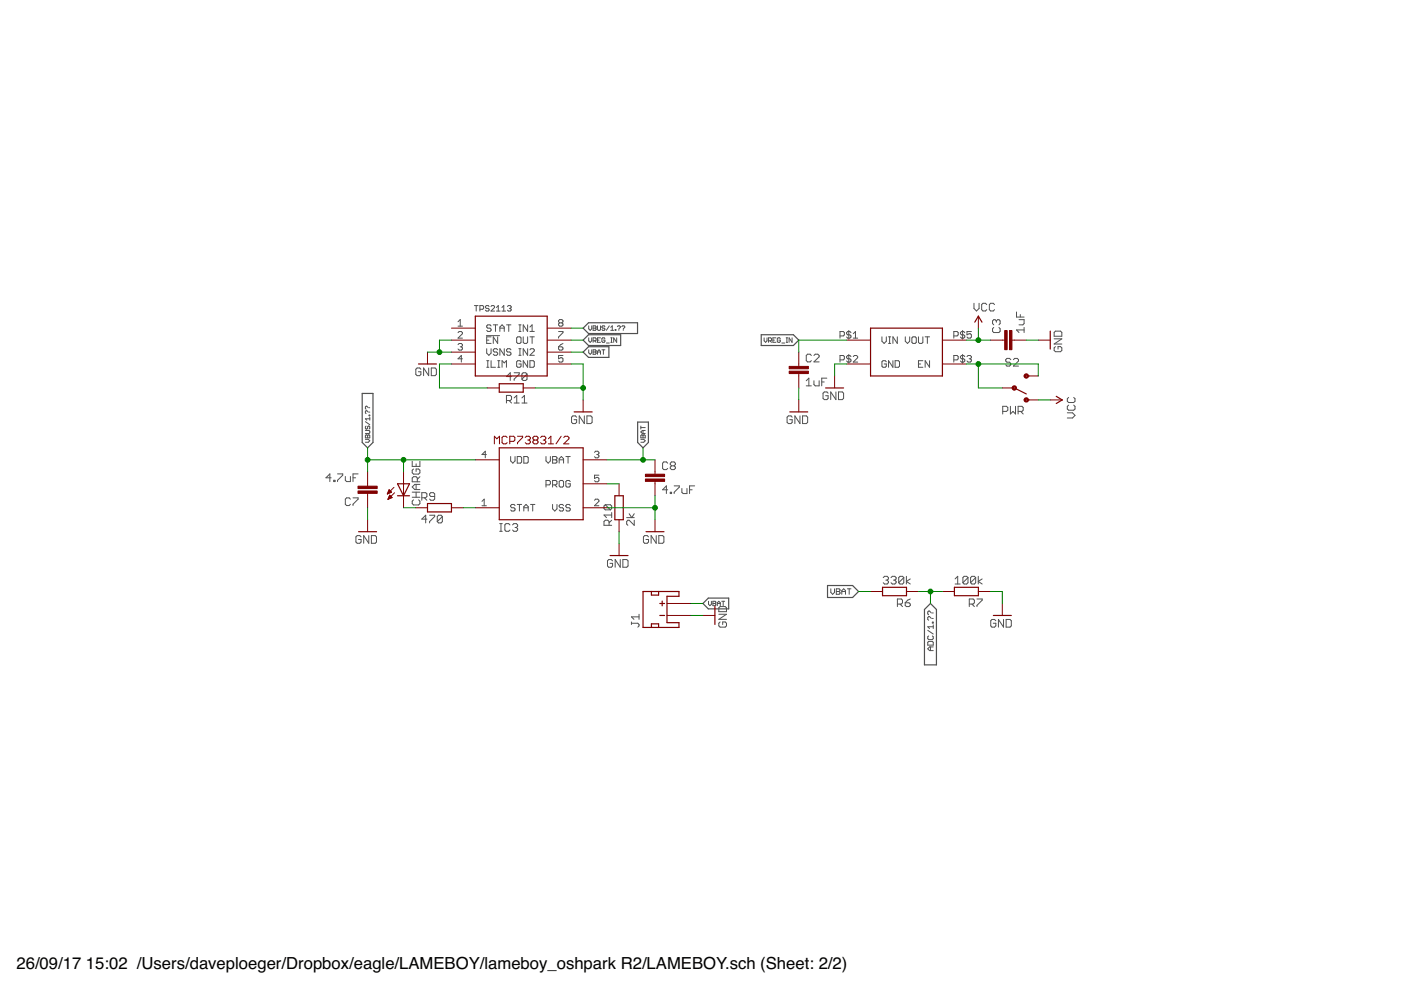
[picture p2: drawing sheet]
<svg xmlns="http://www.w3.org/2000/svg" width="297mm" height="210mm" viewBox="0 0 297 210" stroke-linecap="round" stroke-linejoin="round" font-family="sans-serif">
<defs><g id="words">
<g font-size="3.5">
<text x="3.5" y="205.4">26/09/17</text>
<text x="18.2" y="205.4">15:02 /Users/daveploeger/Dropbox/eagle/LAMEBOY/lameboy_oshpark R2/LAMEBOY.sch (Sheet: 2/2)</text>
</g>
</g></defs>
<g fill="none" stroke="#505050" stroke-width=".21">
<path d="M89.2 78.3l-.2-.3h-.6l-.2 .3v1.1l.2 .3h.6l.2-.3v-.6h-.5M90.9 78v1.7l-1.1-1.7v1.7M91.4 78h.8l.3 .3v1.1l-.3 .3h-.8zM97.1 70.5l.2-.2h.5l.2 .2v.3l-.9 .9h.9M97.1 68.2l.5-.4v1.4M97.1 69.2h.9M97.1 73.1l.2-.3h.5l.2 .3-.2 .4M97.6 73.5h.2M97.8 73.5l.2 .3-.2 .4h-.5l-.2-.2M98 76.1h-.9l.7-.7v1.4M100.6 64.8h.8M101 64.8v1.2"/>
<path d="M101.7 65.6h.6l.2-.2v-.4l-.2-.2h-.6v1.2M103.1 71.2h2.8M103.2 73.9v1l.5 .4 .4-.4v-1M103.2 72.1h.5M103.2 77.9h.5M103.2 76.5h.5M103.4 76.5v1.4M103.7 65l-.2-.2h-.4l-.2 .2 .2 .4h.4l.2 .2-.2 .4h-.4l-.2-.2M104.1 65l.2-.2h.4l.2 .2v.2l-.8 .8h.8M104.1 69.1l-.2-.2h-.5l-.2 .2 .2 .5h.5l.2 .2-.2 .5h-.5l-.2-.3M104.1 71.4h-.9v1.4h.9M104.1 76.5v1.4h1"/>
<path d="M104.6 68.9h.9M105.1 68.9v1.4M105.3 66h.7M105.3 65.2l.3-.4v1.2M105.5 71.4v1.4l-.9-1.4v1.4M105.5 74.2l-.2-.3h-.5l-.2 .5 .2 .2h.5l.2 .5-.2 .2h-.5l-.2-.2M105.5 77.9h.5M105.5 76.5h.5M105.7 76.5v1.4M106 69.6h.9M106 70.3v-1l.4-.4 .5 .4v1M106.4 66h.8"/>
<path d="M106.4 65.2l.4-.4v1.2M106.4 77.9v-1.4l.5 .4 .5-.4v1.4M106.9 73.9v1.4l-.9-1.4v1.4M107.4 68.9h.9M107.6 65l.2-.2h.4l.2 .2-.2 .4M107.9 68.9v1.4M108 65.4h.2M108.2 65.4l.2 .2-.2 .4h-.4l-.2-.2M108.3 74.2l-.2-.3h-.5l-.2 .3 .2 .4h.5l.2 .3-.2 .4h-.5l-.2-.2M108.5 79.8h-1.1l.8-.8v1.7M109 79h1.1v.3l-1.1 1.1v.3M109.5 71.6l.3-.2h.4l.3 .2v1l-.3 .2h-.4l-.3-.2z"/>
<path d="M110 68.9h.5M110 70.3h.5M110 73.9h.5M110 75.3h.5M110.2 68.9v1.4M110.2 73.9v1.4M110.5 76.7l-.3-.2h-.4l-.3 .2v.9l.3 .3h.4l.3-.3v-.4h-.5M110.9 71.4v1.2l.3 .2h.4l.3-.2v-1.2M111.7 79.3l-.2-.3h-.6l-.2 .3v1.1M111.7 79.3v1.1l-.2 .3h-.6l-.2-.3M111.7 79.3l-1 1.1M111.9 68.9v1.4l-1-1.4v1.4"/>
<path d="M111.9 73.9v1.4l-1-1.4v1.4M111.9 76.5v1.4l-1-1.4v1.4M112.4 70.3h.9M112.4 71.4h.9M112.4 74.2l.2-.3h.5l.2 .3v.2l-.9 .9h.9M112.4 76.5h.7l.2 .2v.9l-.2 .3h-.7zM112.4 69.3l.4-.4v1.4M112.8 71.4v1.4M118.4 70.3h1v.2l-1 1v.2M118.4 73.5h.7l.3 .5-.3 .2h-.4l-.3-.2zM118.7 68.5l-.3 .2 .3 .5h.4l.3-.3-.3-.4M118.7 68.5l-.3-.3 .3-.4h.4l.3 .2-.3 .5"/>
<path d="M118.7 68.5h.4M119.4 75.4h-1v.7l.5-.3 .5 .3v.4l-.3 .3h-.4l-.3-.3M119.4 72.8l-1 .7M124.8 69.1v.6l.3 .3 .4-.3v-.6M124.8 71.6v.7l.3 .3 .4-.3v-.7M124.8 74.2v.6l.3 .3 .4-.3v-.6M125.8 69.1h.4l.2 .2-.2 .3 .2 .3-.2 .1h-.4zM125.8 69.6h.4M125.8 74.6h.4M125.8 74.2h.4l.2 .1-.2 .3 .2 .4-.2 .1h-.4zM125.8 72.3h.4l.2-.2v-.3l-.2-.2h-.4v1M126.1 72.3l.3 .3"/>
<path d="M126.7 72.1h.3M126.7 74.6h.6M126.7 69.1v.8l.2 .1h.3l.1-.1v-.8M126.7 75.1v-.6l.3-.3 .3 .3v.6M127.3 71.6h-.6v1h.6M127.6 74.2h.6M127.9 74.2v.9M128.2 69.3l-.1-.2-.5 .2 .2 .3 .4 .1-.1 .3-.5-.1M128.2 71.8l-.1-.2-.5 .2v.6l.5 .2 .1-.5h-.3M128.6 72.7h.6M129.2 69.1l-.6 .9M129.5 70h.6"/>
<path d="M129.5 69.4l.3-.3v.9M129.5 71.6h.3M129.5 72.6h.3M129.6 71.6v1M130.4 69.9h.2v.1h-.2zM130.7 71.6v1l-.6-1v1M130.9 69.3l.2-.2 .4 .2-.3 .4M131.2 69.9v.1M131.8 69.3l.2-.2h.3l.2 .2-.4 .4M132.1 69.9v.1M162 71.6v.7l.3 .3 .3-.3v-.7M162.9 72.3h.5l.2-.2v-.3l-.2-.2h-.5v1"/>
<path d="M163.3 72.3l.3 .3M163.9 72.1h.3M164.5 71.6h-.6v1h.6M165.4 71.8l-.1-.2-.5 .2v.6l.5 .2 .1-.5h-.3M165.8 72.7h.6M166.7 71.6h.3M166.7 72.6h.3M166.8 71.6v1M167.9 71.6v1l-.6-1v1M172 75.4l-.2-.3h-.6l-.3 .3v1.1l.3 .2h.6l.2-.2M172.6 75.4l.2-.3h.6l.3 .3v.2l-1.1 1.1h1.1M178.1 71.2h.7l.2-.2v-.5l-.2-.2h-.7v1.4"/>
<path d="M178.1 76.3h.7l.2-.2v-.5l-.2-.2h-.7v1.4M180 70.1v1.8M180 75.1v1.9M180.4 70.5l-.2-.2h-.5l-.2 .2 .2 .5h.5l.2 .2-.2 .5h-.5l-.2-.2M180.4 75.6l-.2-.2h-.5l-.2 .2 .2 .5h.5l.2 .2-.2 .5h-.5l-.2-.3M180.9 70.8l.5-.5v1.4M180.9 71.7h.9M180.9 75.6l.2-.2h.5l.2 .2v.2l-.9 1h.9M187 71.4v.9l.5 .5 .4-.5v-.9M187.9 76.7l-.2-.2h-.5l-.2 .2v.9l.2 .3h.5l.2-.3v-.4h-.4M188.4 71.4h.4M188.4 72.8h.4"/>
<path d="M188.6 71.4v1.4M189.3 76.5v1.4l-.9-1.4v1.4M189.8 76.5h.7l.2 .2v.9l-.2 .3h-.7zM190.2 71.4v1.4l-.9-1.4v1.4M191.9 71.4v.9l.5 .5 .5-.5v-.9M193.6 71.4h.4l.3 .2v1l-.3 .2h-.4l-.3-.2v-1zM194.7 71.4v1.2l.3 .2h.4l.3-.2v-1.2M194.7 77.2h.5M195.7 76.5h-1v1.4h1M196.2 71.4h.9M196.6 71.4v1.4M197.1 76.5v1.4l-.9-1.4v1.4"/>
<path d="M202.2 71.2h.7l.3-.2v-.5l-.3-.2h-.7v1.4M202.2 76.3h.7l.3-.2v-.5l-.3-.2h-.7v1.4M204.1 70.1v1.8M204.1 75.1v1.9M204.6 70.5l-.3-.2h-.4l-.3 .2 .3 .5h.4l.3 .2-.3 .5h-.4l-.3-.2M204.6 75.6l-.3-.2h-.4l-.3 .2 .3 .5h.4l.3 .2-.3 .5h-.4l-.3-.3M205 75.6l.3-.2h.4l.3 .2-.3 .5M205.5 76.1h.2M205.7 76.1l.3 .2-.3 .5h-.4l-.3-.3M206 70.3h-1v.7l.7-.2 .3 .2v.5l-.3 .2h-.4l-.3-.2M206.5 64.3v1.1l.5 .5 .6-.5v-1.1M209.2 64.6l-.3-.3h-.5l-.3 .3v1.1l.3 .2h.5l.3-.2"/>
<path d="M210.7 69.4l-.3 .3v.5l.3 .3h1.1l.2-.3v-.5l-.2-.3M210.9 64.6l-.3-.3h-.6l-.2 .3v1.1l.2 .2h.6l.3-.2M211.2 68.1l-.2-.3h-.3l-.3 .3v.5l.3 .3M211.2 68.1l.3-.3h.3l.2 .3v.5l-.2 .3M211.2 68.1v.2M214.3 76.3l-.3-.3h-.5l-.3 .3v.2l.3 .3h.5l.3 .3v.2l-.3 .3h-.5l-.3-.3M214.9 76.3l.2-.3h.6l.2 .3v.2l-1 1.1h1M215.5 66.1v1.1h1.6M216 67.8h1.1v.8l-.2 .3h-.9M216.3 66.7v.5M217.1 70h-1.6l.5 .5M217.1 69.4v1.1"/>
<path d="M223.5 71.8h1.6l-1.6 1.1h1.6M223.8 73.5l-.3 .3v.5l.3 .3h1.1l.2-.3v-.5l-.2-.3h-.6v.5M223.8 70.2h1.1l.2 .3v.8h-1.6v-.8zM77.5 93.2h.6l.3 .3-.3 .3h-.6M77.5 91.3h.8l.1 .1-.1 .5h-.8M77.5 89.4l.9 .6M77.6 92.2l.3 .2 .4-.2 .1 .6h-.9zM77.6 90.3l-.1 .2 .1 .5 .3-.2 .2-.5 .3 .2-.1 .5M77.9 92.4v.4M78.1 86.4l-.5-.3-.1 .2 .1 .5M78.1 87.4l-.5-.3-.1 .1 .1 .5M78.3 88l.1 .2z"/>
<path d="M78.3 87.4h.1M78.3 86.4h.1M78.4 88.5v.6M78.4 88.8h-.9l.3 .3M87.4 97.8v1.1h1.6v-1.1M87.7 99.4l-.3 .3v.5l.3 .3h1.1l.2-.3v-.5l-.2-.3h-.6v.6M88.2 98.3v.6M103.1 96.4h-.9l.7-.7v1.4M107.4 84.9h.8l.3-.3v-.5l-.3-.3h-.8v1.6M107.9 84.9l.6 .5M108.3 96.8v.9l.4 .5 .5-.5v-.9M109 84.4l.6-.6v1.6"/>
<path d="M109 85.4h1.1M109.7 96.8h.7l.2 .2v1l-.2 .2h-.7zM110.7 85.4h1M110.7 84.4l.5-.6v1.6M111.1 96.8h.7l.2 .2v1l-.2 .2h-.7zM115.8 96.8v.9l.4 .5 .5-.5v-.9M117.2 96.8h.7l.2 .2-.2 .5 .2 .5-.2 .2h-.7zM117.2 97.5h.7M118.6 98.2v-.9l.4-.5 .5 .5v.9M118.6 97.5h.9M120 96.8h.9M120.4 96.8v1.4"/>
<path d="M122.3 88.5l-.3-.3h-.5l-.3 .3v1l.3 .3h.5l.3-.3v-.5h-.6M123.9 88.2v1.6l-1.1-1.6v1.6M124.4 88.2h.9l.2 .3v1l-.2 .3h-.9zM126 95.9l.3-.2h.4l.3 .2-.3 .5M126.5 96.4h.2M126.7 96.4l.3 .2-.3 .5h-.4l-.3-.3M135.9 93.2h.6l.3 .3-.3 .3h-.6M135.9 90.3v.7M135.9 90.7h.9M136 92.2l.3 .2 .4-.2 .1 .6h-.9zM136.3 91.3v.6M136.3 92.4v.4"/>
<path d="M136.8 91.3h-.6l-.3 .3 .3 .3h.6M141.6 98.2l-.3-.3h-.6l-.2 .3v1.1l.2 .3h.6l.3-.3M142.4 98.8l-.3-.3v-.3l.3-.3h.5l.3 .3v.3l-.3 .3M142.4 98.8l-.3 .2v.3l.3 .3h.5l.3-.3v-.3l-.3-.2M142.4 98.8h.5M168 88.5l-.3-.3h-.5l-.3 .3v1l.3 .3h.5l.3-.3v-.5h-.6M169.6 88.2v1.6l-1.1-1.6v1.6M170.2 88.2h.8l.2 .3v1l-.2 .3h-.8zM170.9 80.7l.6-.5v1.6M170.9 81.8h1.1M172.6 80.7v.8l.2 .3h.9v-1.1M174.2 81h.6"/>
<path d="M175.3 80.2h-1.1v1.6M175.6 83.4l-.3-.3h-.5l-.3 .3v1.1l.3 .2h.5l.3-.2v-.6h-.6M177.2 83.1v1.6l-1.1-1.6v1.6M177.8 83.1h.8l.3 .3v1.1l-.3 .2h-.8zM212.6 87.2h.8l.3-.2v-.6l-.3-.3h-.8v1.7M214.2 86.1v1.7l.6-.6 .5 .6v-1.7M215.9 87.2h.8l.2-.2v-.6l-.2-.3h-.8v1.7M216.4 87.2l.5 .6M226.3 87.5h1.1l.5 .6-.5 .5h-1.1M226.6 85.9l-.3 .3v.5l.3 .3h1l.3-.3v-.5l-.3-.3M226.6 84.3l-.3 .2v.6l.3 .2h1l.3-.2v-.6l-.3-.2M70.2 101.3h-1.1l.8-.8v1.6"/>
<path d="M70.8 101.8h.2v.3h-.2zM71.6 100.5h1.1v.3l-1.1 1v.3M73.2 101v.8l.3 .3h.8v-1.1M74.3 105.8l-.3-.2h-.5l-.3 .2v1.1l.3 .3h.5l.3-.3M74.8 101.3h.6M74.8 105.6h1.1v.2l-1.1 1.1v.3M75.9 100.5h-1.1v1.6M76.6 113.8l-.3-.2h-.6l-.2 .2v1.1l.2 .3h.6l.3-.3v-.5h-.6M78.2 113.6v1.6l-1.1-1.6v1.6M78.7 113.6h.8l.3 .2v1.1l-.3 .3h-.8zM87.4 104.4h1.6M87.4 105.4h1.6"/>
<path d="M87.7 106l-.3 .3v.5l.3 .3h1.1l.2-.3v-.5l-.2-.3M88.2 102.7v1.1M88.2 104.4v1M88.5 102.2v-.9l-.3-.2h-.5l-.3 .2v.9h1.6M89 102.7h-1.1l-.5 .6 .5 .5h1.1M89 101.1l-.5 .5M89.4 105.5h.9l.2-.2v-.6l-.2-.2h-.9v1.6M90 105.5l.5 .6M90.5 110.1h-1.1l.9-.9v1.7M91.1 109.2h1.1v.3l-1.1 1.1v.3M92.2 105.3h-.9l-.2-.3v-.3l.2-.2h.6l.3 .2v1.1l-.3 .3h-.6l-.2-.3M93.8 109.5l-.3-.3h-.5l-.3 .3v1.1"/>
<path d="M93.8 109.5v1.1l-.3 .3h-.5l-.3-.3M93.8 109.5l-1.1 1.1M102.2 106.3l.5-.5v1.4M102.2 107.2h.9M105.9 112.6h.6M105.9 111h.6M106.2 111v1.6M108.1 111.3l-.3-.3h-.5l-.3 .3v1.1l.3 .2h.5l.3-.2M108.7 111.3l.2-.3h.6l.2 .3v.3l-.2 .2M109.2 111.8h.3M109.2 107.2l-.2-.2h-.5l-.2 .2 .2 .5h.5l.2 .2-.2 .5h-.5l-.2-.3M109.5 111.8l.2 .3v.3l-.2 .2h-.6l-.2-.2"/>
<path d="M109.7 107h.9M110.1 107v1.4M111.1 107.7h.9M111.1 108.4v-1l.4-.4 .5 .4v1M112.5 107h.9M112.9 107v1.4M115.8 102.8h.7l.2-.2v-.5l-.2-.2h-.7v1.4M117.2 102.8h.7l.2-.2v-.5l-.2-.2h-.7v1.4M117.2 107v.9l.4 .5 .5-.5v-.9M117.6 102.8l.5 .5M118.8 101.9h.5l.2 .2v.9l-.2 .3h-.5l-.2-.3v-.9zM119.5 107.2l-.2-.2h-.5l-.2 .4 .2 .3h.5l.2 .4-.2 .3h-.5l-.2-.3"/>
<path d="M120.9 102.1l-.2-.2h-.5l-.2 .2v.9l.2 .3h.5l.2-.3v-.4h-.5M120.9 107.2l-.2-.2h-.5l-.2 .4 .2 .3h.5l.2 .4-.2 .3h-.5l-.2-.3M126 106.1l.3-.3h.4l.3 .3v.2l-1 .9h1M127 100.8h-1v.7l.5-.3 .5 .3v.4l-.3 .3h-.4l-.3-.3M128.3 107l-.2 .3v.5l.2 .3h1.1M128.3 107h1.1l.3 .3v.5l-.3 .3M128.3 107l1.1 1.1M129.1 111.4v-.8l-.2-.3h-.6l-.2 .3v.8h1.6M129.7 110.3l-.6 .5M129.7 109.2h-1.6l.5 .5M129.7 108.7v1M129.9 118.9l-.3-.3h-.5l-.3 .3v1.1l.3 .3h.5l.3-.3v-.6h-.6"/>
<path d="M131.5 118.6v1.7l-1.1-1.7v1.7M132.1 118.6h.8l.3 .3v1.1l-.3 .3h-.8zM132.9 109.7h1.6M133.4 108.9l.5 .8 .6-.8M134.5 110.3v1.1l-1.1-1.1h-.3l-.2 .3v.5l.2 .3M137.5 113.8l-.3-.2h-.5l-.3 .2v1.1l.3 .3h.5l.3-.3v-.5h-.6M139.1 113.6v1.6l-1.1-1.6v1.6M139.7 113.6h.8l.3 .2v1.1l-.3 .3h-.8zM141.6 103.8h-1.1l.8-.8v1.6M142.1 104.4h.3v.2h-.3zM142.9 103h1.1v.3l-1.1 1.1v.2M144.6 103.6v.8l.2 .2h.8v-1"/>
<path d="M146.2 103.8h.5M147.3 103h-1.1v1.6M133.9 132.1h1.3l.3 .3v.3l-.3 .3M133.9 131.9v.5M135.5 130.2v1.1M135.5 130.8h-1.6l.5 .5M150.2 127.5v.6l.3 .3 .3-.3v-.6M151.2 127.5h.4l.2 .1-.2 .4 .2 .3-.2 .1h-.4zM151.2 128h.4M152.1 128h.6M152.1 128.4v-.6l.3-.3 .3 .3v.6M152.4 128.9l.3-.3h1.1l.2 .3v.8h-1.6z"/>
<path d="M152.4 130.2h1.6l-1.6 1.1h1.6M152.7 131.9l-.3 .2v.6l.3 .3h1.1l.2-.3v-.6l-.2-.2h-.6v.5M153 127.5h.6M153.3 127.5v.9M176.1 124.8v.8l.4 .4 .4-.4v-.8M177.3 124.8h.6l.2 .2-.2 .4 .2 .4-.2 .2h-.6zM177.3 125.4h.6M178.5 125.4h.8M178.5 126v-.8l.4-.4 .4 .4v.8M179.7 124.8h.7M180 124.8v1.2M187.3 122.5l.2-.3h.6l.3 .3v.2l-.3 .3"/>
<path d="M187.8 123h.3M188.1 123l.3 .3v.2l-.3 .3h-.6l-.2-.3M188.9 122.5l.3-.3h.5l.3 .3v.2l-.3 .3M189.4 123h.3M189.7 123l.3 .3v.2l-.3 .3h-.5l-.3-.3M190.3 128.1h.8l.2-.3v-.5l-.2-.3h-.8v1.6M190.8 128.1l.5 .5M191.6 122.5l-.2-.3h-.6l-.3 .3v1M191.6 122.5v1l-.2 .3h-.6l-.3-.3M191.6 122.5l-1.1 1M191.9 127.8h.8l.3 .3v.3l-.3 .2h-.5l-.3-.2zM192.2 122.2v1.6"/>
<path d="M193 122.7l-.8 .6 .8 .5M193 127l-.6 .3-.5 .5M196.7 133.6l1.2 .8M196.9 136h.8l.2 .2v.6h-1.2v-.6zM196.9 134.8l-.2 .2v.4l.2 .2h.8l.2-.2v-.4l-.2-.2M197.3 137.2v.7M197.5 131.1l-.4-.4h-.2l-.2 .2v.4l.2 .2M197.5 130l-.4-.4h-.2l-.2 .2v.4l.2 .1M197.7 131.9h.2v.2h-.2zM197.7 131.1h.2M197.7 130h.2M197.9 137.2h-.8l-.4 .4 .4 .3h.8"/>
<path d="M197.9 132.5v.8M197.9 132.9h-1.2l.4 .4M202.5 123.8h1.1M202.5 122.7l.6-.5v1.6M205.2 122.5l-.2-.3h-.6l-.2 .3v1M205.2 122.5v1l-.2 .3h-.6l-.2-.3M205.2 122.5l-1 1M205.5 128.1h.8l.3-.3v-.5l-.3-.3h-.8v1.6M206.1 128.1l.5 .5M206.9 122.5l-.3-.3h-.5l-.3 .3v1M206.9 122.5v1l-.3 .3h-.5l-.3-.3M206.9 122.5l-1.1 1"/>
<path d="M207.1 127h1.1v.3l-1.1 1.1v.2M207.4 122.2v1.6M208.2 122.7l-.8 .6 .8 .5M211.1 131.6l-.2-.3h-.6l-.2 .3v1.1l.2 .3h.6l.2-.3v-.6h-.5M212.8 131.3v1.7l-1.1-1.7v1.7M213.3 131.3h.8l.3 .3v1.1l-.3 .3h-.8z"/>
</g>
<path d="M123.6 69.6l1.2-1.2h10.4v2.3h-10.4zM123.6 74.7l1.2-1.2h4.3v2.3h-4.3zM123.6 72.1l1.2-1.1h6.8v2.3h-6.8zM161.4 71h6.8l1.2 1.1-1.2 1.2h-6.8zM76.8 83.4h2.3v10.4l-1.2 1.2-1.1-1.2zM135.2 89.5h2.3v4.3l-1.2 1.2-1.1-1.2zM149 128l1.2-1.2h4.3v2.3h-4.3zM175.5 124.1h5.3l1.2 1.3-1.2 1.3h-5.3zM197.3 128l1.2 1.2v11.8h-2.5v-11.8z" fill="none" stroke="#505050" stroke-width=".25"/>
<g fill="none" stroke="#800000" stroke-width=".25">
<path d="M88.7 77.2h3.8M100.8 67h15.2v12.7h-15.2zM184.6 69.6h15.2v10.1h-15.2zM206.7 68.3l.7-1.3 .8 1.3M222.7 70.2v3.8M105.9 95h17.7v15.2h-17.7zM105.9 81.4h5v1.7h-5zM121.7 87.3h3.8M167.4 87.3h3.9M175 82.3h3.9M215.1 82.3l2.5 1.2M223.9 84l1.3 .8-1.3 .8"/>
<path d="M76 112.7h3.8M84.3 102.6h2.5l-1.2 2.5zM84.3 105.1h2.5M90.6 106.8h5.1v1.7h-5.1zM129.3 117.8h3.9M130.4 105.1h1.7v5.1h-1.7zM137 112.7h3.8M136.3 125.4h7.7v1h-2.6v5.6h2.6v1h-7.7zM138.1 125.4v.8h1.5v-.8M138.1 133v-.7h1.5v.7M139.9 128h1M139.9 130.5h1"/>
<path d="M140.4 127.4v1.1M151.6 128.6v3.8M187.1 124.5h5.1v1.8h-5.1zM202.4 124.5h5v1.8h-5zM210.6 130.5h3.8"/>
</g>
<g fill="none" stroke="#800000" stroke-width=".21">
<path d="M90.6 74.7v2.5M95.7 69.6h5.1M95.7 72.1h5.1M95.7 74.7h5.1M95.7 77.2h5.1M116 69.6h5.1M116 72.1h5.1M116 74.7h5.1M116 77.2h5.1M169.4 74.7v3M169.4 79.2v3.1M177 79.7v2.6"/>
<path d="M179.5 72.1h5.1M179.5 77.2h5.1M199.8 72.1h5.1M199.8 77.2h5.1M207.4 67v2.6M210 72.1h3M214.5 72.1h3.1M217.6 79.7h2.5M220.1 72.1h2.6M100.8 97.5h5.1M103.3 82.3h2.6M104.8 94.1v-1.6l.5 .5 .6-.5v1.6"/>
<path d="M107.5 92.8l-.2-.3h-.6l-.3 .3v1.1l.3 .2h.6l.2-.2M108.1 93.6h.8l.3-.3v-.5l-.3-.3h-.8v1.6M109.7 92.5h1.1v.3l-1.1 1.1v.2M110.9 82.3h2.6M111.4 92.8l.2-.3h.6l.2 .3v.2l-.2 .3M111.9 93.3h.3M112.2 93.3l.2 .3v.3l-.2 .2h-.6l-.2-.2M113.3 93.3l-.3-.3v-.2l.3-.3h.5l.3 .3v.2l-.3 .3M113.3 93.3l-.3 .3v.3l.3 .2h.5l.3-.2v-.3l-.3-.3M113.3 93.3h.5M114.6 92.8l.3-.3h.5l.3 .3v.2l-.3 .3M115.2 93.3h.2"/>
<path d="M115.4 93.3l.3 .3v.3l-.3 .2h-.5l-.3-.2M116.3 94.1h1M116.3 93l.5-.5v1.6M119 92.5l-1.1 1.6M119.5 92.8l.3-.3h.6l.2 .3v.2l-1.1 1.1h1.1M123.6 97.5h5.1M123.6 84.8v2.5M138.9 97.5v3M169.4 84.8v2.5M212.5 82.3h2.6M217.6 84.8h2.5M222.7 84.8h2.5"/>
<path d="M77.9 100v3.1M77.9 104.6v3.1M77.9 110.2v2.5M82.1 104.7h.1M82.2 104.6h.2M82.2 104.5h.5M82.3 104.4h.7M82.3 105.8h.1M82.3 104.2h.6M82.3 105.7h.4M82.4 104.1h.4M82.4 105.6h.6"/>
<path d="M82.4 104h.3M82.4 105.4h.7M82.5 103.9h.1M82.5 105.3h.5M82.5 105.2h.3M82.6 105.1h.1M82.6 105l.5 .5-.8 .4zM83 104.4l-.5-.6-.4 .9M83 104.4l-.9 .3M83.5 103.3l-1.4 1.4M83.7 104.5l-1.4 1.4M85.6 100v7.7"/>
<path d="M88.1 107.7h2.5M95.7 107.7h2.5M100.8 107.7h5.1M123.6 107.7h5.1M123.6 102.6h5.1M131.3 102.6v2.5M131.3 110.2v2.5M131.3 115.3v2.5M138.9 102.1v3M138.9 110.2v2.5M141.4 130.5h5.1M141.4 128h5.1"/>
<path d="M149 130.5h2.6M184.6 125.4h2.5M192.2 125.4h2.5M199.8 125.4h2.6M207.4 125.4h2.6M212.5 128v2.5"/>
</g>
<g fill="#800000" stroke="#800000" stroke-width=".21">
<path d="M75.9 103.1h4.1v.5h-4.1z"/>
<path d="M75.9 104.1h4.1v.5h-4.1z"/>
<path d="M136.8 101.6h4.1v.5h-4.1z"/>
<path d="M136.8 100.5h4.1v.5h-4.1z"/>
<path d="M167.3 78.7h4.1v.5h-4.1z"/>
<path d="M167.3 77.7h4.1v.5h-4.1z"/>
<path d="M214 70.1h.5v4h-.5z"/>
<path d="M213 70.1h.5v4h-.5z"/>
</g>
<g fill="#800000" stroke="#800000" stroke-width=".21">
<path d="M217.3 84.4a.47 .47 0 0 1 .7 .2 .47 .47 0 0 1-.3 .7 .47 .47 0 0 1-.6-.5h.2a.26 .26 0 0 1 .4-.2 .26 .26 0 0 1 .1 .4 .26 .26 0 0 1-.4-.1l-.3-.1z" fill-rule="evenodd"/>
<path d="M217.3 79.4a.47 .47 0 0 1 .7 .1 .47 .47 0 0 1-.3 .7 .47 .47 0 0 1-.6-.5h.2a.26 .26 0 0 1 .4-.2 .26 .26 0 0 1 .1 .4 .26 .26 0 0 1-.4-.1l-.3-.1z" fill-rule="evenodd"/>
<path d="M214.8 81.9a.47 .47 0 0 1 .7 .1 .47 .47 0 0 1-.3 .7 .47 .47 0 0 1-.6-.4h.2a.26 .26 0 0 1 .4-.3 .26 .26 0 0 1 0 .5 .26 .26 0 0 1-.4-.1l-.2-.1z" fill-rule="evenodd"/>
</g>
<g fill="none" stroke="#008000" stroke-width=".21">
<path d="M90.6 74.7h5.1M95.7 77.2h-2.5v5.1h10.1M95.7 72.1h-2.5v2.6M121.1 77.2h2.5v7.6M121.1 72.1h2.5M121.1 74.7h2.5M121.1 69.6h2.5M179.5 77.2h-2.5v2.5M179.5 72.1h-10.1v2.6M204.9 77.2h15.2v2.5M204.9 72.1h5.1M207.4 77.2v5.1h5.1"/>
<path d="M207.4 69.6v2.5M217.6 72.1h2.5M77.9 95v5M77.9 97.5h22.9M85.6 97.5v2.5M113.5 82.3h10.1M128.7 97.5h10.2M136.3 95v2.5M169.4 82.3v2.5M220.1 84.8h2.6M77.9 107.7v2.5M85.6 107.7h2.5"/>
<path d="M98.2 107.7h2.6M128.7 107.7h10.2M128.7 102.6h2.6M131.3 112.7v2.6M138.9 105.1v5.1M146.5 130.5h2.5M146.5 128h2.5M182 125.4h2.6M194.7 125.4h5.1M197.3 125.4v2.6M210 125.4h2.5v2.6"/>
</g>
<g fill="#008000" stroke="#008000" stroke-width=".21">
<circle cx="138.9" cy="107.7" r=".51"/>
<circle cx="123.6" cy="82.3" r=".51"/>
<circle cx="93.2" cy="74.7" r=".51"/>
<circle cx="85.6" cy="97.5" r=".51"/>
<circle cx="77.9" cy="97.5" r=".51"/>
<circle cx="136.3" cy="97.5" r=".51"/>
<circle cx="207.4" cy="72.1" r=".51"/>
<circle cx="207.4" cy="77.2" r=".51"/>
<circle cx="197.3" cy="125.4" r=".51"/>
</g>
<use href="#words"/>
</svg>
